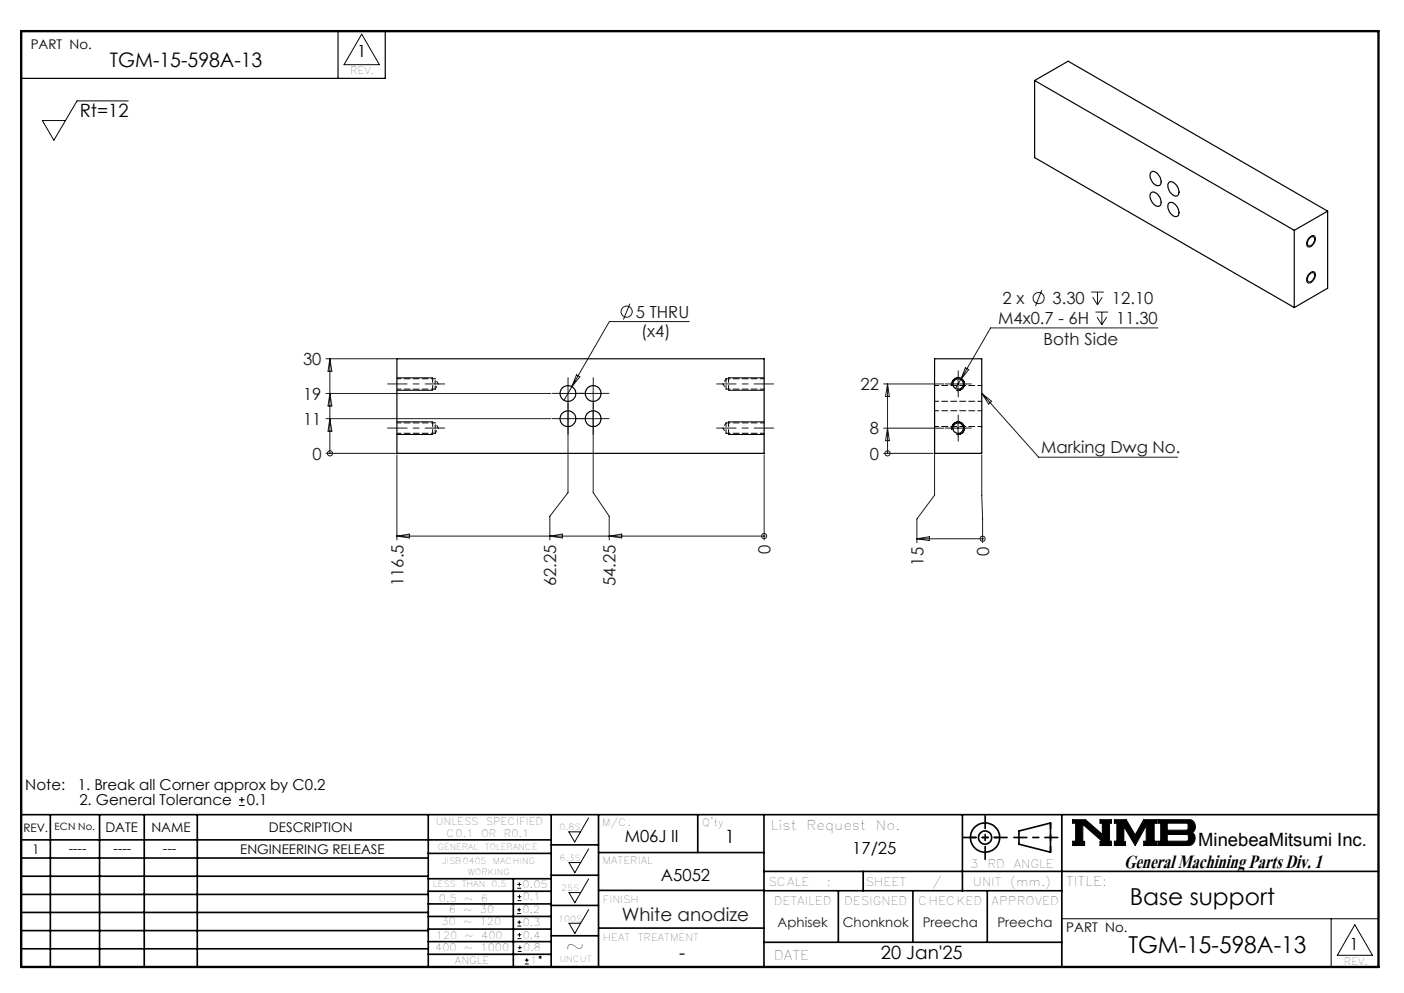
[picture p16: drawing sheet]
<svg xmlns="http://www.w3.org/2000/svg" width="297mm" height="210mm" viewBox="0 0 297 210" stroke-linecap="round" stroke-linejoin="round" font-family="sans-serif">
<defs><g id="words">
<text font-size="6.2" x="237.8" y="183.6">General Machining Parts Div. 1</text>
<g font-size="4.9">
<text x="239" y="191.4">Base support</text>
<text x="119.6" y="201.8">~</text>
<text x="238.7" y="201.5">TGM-15-598A-13</text>
</g>
<text font-size="4.2" x="23.2" y="14.3">TGM-15-598A-13</text>
<g font-size="3.9">
<text x="16.9" y="24.6">Rt=12</text>
<text x="153.3" y="178.4">1</text>
<text x="253.5" y="178.9">MinebeaMitsumi Inc.</text>
<text x="143.7" y="202.9">-</text>
<text x="186.3" y="202.9">20 Jan'25</text>
</g>
<text font-size="3.9" fill="#191924" x="131.5" y="194.9">White anodize</text>
<g font-size="3.5">
<text x="75.6" y="12.1">1</text>
<text x="132.1" y="178.2">M06J II</text>
<text x="180.3" y="180.5">17/25</text>
<text x="139.8" y="186.3">A5052</text>
<text x="285.5" y="200.9">1</text>
</g>
<g font-size="3.5" fill="#191924">
<text x="212.1" y="64.4">2 x</text>
<text x="222.6" y="64.4">3.30</text>
<text x="235.2" y="64.4">12.10</text>
<text x="134.5" y="67.2">5 THRU</text>
<text x="135.6" y="71.2">(x4)</text>
<text x="211.1" y="68.6">M4x0.7 - 6H</text>
<text x="236.1" y="68.6">11.30</text>
<text x="64.1" y="77.2">30</text>
<text x="220.7" y="73">Both Side</text>
<text x="182.1" y="82.5">22</text>
<text x="64.1" y="89.9">11</text>
<text x="64.1" y="84.5">19</text>
<text x="184" y="91.9">8</text>
<text x="220.2" y="95.9">Marking Dwg No.</text>
<text x="66.1" y="97.2">0</text>
<text x="184" y="97.2">0</text>
<text x="163" y="117.1" transform="rotate(-90 163 117.1)">0</text>
<text x="195.3" y="119.6" transform="rotate(-90 195.3 119.6)">15</text>
<text x="209.2" y="117.7" transform="rotate(-90 209.2 117.7)">0</text>
<text x="85.3" y="123.9" transform="rotate(-90 85.3 123.9)">116.5</text>
<text x="117.7" y="123.9" transform="rotate(-90 117.7 123.9)">62.25</text>
<text x="130.2" y="123.9" transform="rotate(-90 130.2 123.9)">54.25</text>
</g>
<g font-size="3.2">
<text x="5.4" y="167.2">Note:</text>
<text x="16.4" y="167.2">1. Break all Corner approx by C0.2</text>
<text x="16.8" y="170.3">2. General Tolerance</text>
<text x="52.2" y="170.3">0.1</text>
</g>
<g font-size="2.8">
<text x="6.5" y="10.4">PART No.</text>
<text x="22.3" y="175.9">DATE</text>
<text x="32" y="175.9">NAME</text>
<text x="56.9" y="175.9">DESCRIPTION</text>
<text x="163.1" y="175.4">List</text>
<text x="170.6" y="175.4">Request</text>
<text x="185.3" y="175.4">No.</text>
<text x="6.8" y="180.6">1</text>
<text x="14.5" y="180.3">----</text>
<text x="24" y="180.3">----</text>
<text x="34.5" y="180.3">---</text>
<text x="50.8" y="180.7">ENGINEERING RELEASE</text>
<text x="225.5" y="187.3">TITLE:</text>
<text x="225.6" y="197.2">PART No.</text>
<text x="163.7" y="203">DATE</text>
</g>
<g font-size="2.8" fill="#191924">
<text x="164.5" y="196.1">Aphisek</text>
<text x="178.3" y="196.1">Chonknok</text>
<text x="195.2" y="196.1">Preecha</text>
<text x="211" y="196.1">Preecha</text>
</g>
<g font-size="2.5">
<text x="4.9" y="175.9">REV.</text>
<text x="205.2" y="183.6">3</text>
<text x="208.9" y="183.6">RD</text>
<text x="214.4" y="183.6">ANGLE</text>
<text x="162.5" y="187.3">SCALE</text>
<text x="163.7" y="191.5">DETAILED</text>
<text x="174.9" y="187.3">:</text>
<text x="178.6" y="191.5">DESIGNED</text>
<text x="183.1" y="187.3">SHEET</text>
<text x="194.2" y="191.5">CHECKED</text>
<text x="197.2" y="187.3">/</text>
<text x="205.8" y="187.3">UNIT</text>
<text x="209.8" y="191.5">APPROVED</text>
<text x="213.7" y="187.3">(mm.)</text>
</g>
<g font-size="2.1">
<text x="74.1" y="15.7">REV.</text>
<text x="11.6" y="175.6">ECN No.</text>
<text x="92.2" y="174.5">UNLESS</text>
<text x="94.5" y="177.1">C0.1</text>
<text x="101.8" y="177.1">OR</text>
<text x="102.8" y="174.5">SPECIFIED</text>
<text x="106.6" y="177.1">R0.1</text>
<text x="127.3" y="174.7">M/C.</text>
<text x="148.6" y="174.8">Q'ty</text>
<text x="127.5" y="182.8">MATERIAL</text>
<text x="92.8" y="190.8">0.5</text>
<text x="98.2" y="190.8">~</text>
<text x="101.7" y="190.8">6</text>
<text x="110.6" y="187.8">0.05</text>
<text x="110.6" y="190.4">0.1</text>
<text x="127.6" y="190.9">FINISH</text>
<text x="93.4" y="195.7">30</text>
<text x="94.9" y="193">6</text>
<text x="98" y="195.7">~</text>
<text x="98" y="193">~</text>
<text x="101.5" y="195.7">120</text>
<text x="101.5" y="193">30</text>
<text x="110.5" y="193.2">0.2</text>
<text x="110.6" y="195.9">0.3</text>
<text x="92.1" y="201.1">400</text>
<text x="92.2" y="198.6">120</text>
<text x="96.2" y="203.9">ANGLE</text>
<text x="98.2" y="201.1">~</text>
<text x="98.3" y="198.6">~</text>
<text x="101.7" y="201.1">1000</text>
<text x="101.8" y="198.6">400</text>
<text x="110.6" y="198.5">0.4</text>
<text x="110.7" y="201.2">0.8</text>
<text x="112.1" y="203.9">1</text>
<text x="127.6" y="199">HEAT</text>
<text x="134.9" y="199">TREATMENT</text>
<text x="284.3" y="204.1">REV.</text>
</g>
<g font-size="1.8">
<text x="92.6" y="179.7">GENERAL</text>
<text x="102.5" y="179.7">TOLERANCE</text>
<text x="118.4" y="175.6">0.8S</text>
<text x="93.5" y="182.6">JISB0405</text>
<text x="99" y="185">WORKING</text>
<text x="104.3" y="182.6">MACHING</text>
<text x="118.4" y="182.1">6.3S</text>
<text x="91.6" y="187.6">LESS</text>
<text x="97.7" y="187.6">THAN</text>
<text x="104" y="187.6">0.5</text>
<text x="118.7" y="188.4">25S</text>
<text x="118.1" y="194.9">100S</text>
<text x="118.4" y="203.4">UNCUT</text>
</g>
</g></defs>
<g fill="none" stroke="#000" stroke-width=".21">
<path d="M76.5 7.2l3.8 6.5h-7.5zM27.1 21.3h-10.8l-4.9 8.4-2.4-4.2h4.9M277.1 57.7a.66 .66 0 0 1 .9-.2 .66 .66 0 0 1 .2 .9 1.4 1.4 0 0 1-1.6 1.4 1.59 1.59 0 0 1 .5-2.1zM277.1 50.1a.66 .66 0 0 1 .9-.2 .66 .66 0 0 1 .2 .9 1.4 1.4 0 0 1-1.6 1.3 1.59 1.59 0 0 1 .5-2zM84 79.9h7.5M154.1 79.9h7.5M84 82.5h7.5M84 89.2h7.5M84 91.9h7.5M154.1 82.5h7.5M154.1 89.2h7.5M154.1 91.9h7.5"/>
<path d="M201.4 81.6a1.33 1.33 0 0 1 1.2-1.7 1.33 1.33 0 0 1 1.4 1.4 1.33 1.33 0 0 1-1.6 1.2M201.4 90.9a1.33 1.33 0 0 1 1.1-1.7 1.33 1.33 0 0 1 1.5 1.4 1.33 1.33 0 0 1-1.6 1.2M50.6 170.3h1.2M50.6 169.1h1.2M51.2 168.5v1.2M120.3 175.9h2.5l-1.2 2.2zM124.5 173l-1.7 2.9M124.5 179.5l-1.7 2.9M226.9 173.3h2.7l3.6 3.2v-2.4h-.5v-.8h2.4v.8h-.4v3.8h.4v.9h-2.4v-.9h.5l-4.1-3.6v3.6h.3v.9h-2.5v-.9h.6v-3.8h-.6zM235.7 173.3h2.5l1.9 3.3 1.8-3.3h2.8v.8h-.5v3.8h.5v.9h-2.8v-.9h.6v-3.3l-2.4 4.2-2.4-4v3.2h.4v.8h-2.4v-.9h.6v-3.8h-.6zM244.9 173.3h6.6a1.47 1.47 0 0 1 1.3 1.2 1.47 1.47 0 0 1-.7 1.6 1.48 1.48 0 0 1 .7 1.6 1.48 1.48 0 0 1-1.4 1.1h-6.5v-.9h.6v-3.8h-.6zM246.9 174.1h4.1l.3 .2v1l-.3 .3h-4.1z"/>
<path d="M246.9 176.5h4.2l.3 .3v.8l-.4 .3h-4.1zM109.4 193.2h.8M109.4 192.4h.8M109.4 187.8h.8M109.4 187h.8M109.5 198.5h.8M109.5 197.7h.8M109.5 195.9h.8M109.5 195h.8M109.5 190.5h.8M109.5 189.6h.8M109.8 192v.8"/>
<path d="M109.9 194.7v.8M109.9 186.6v.8M109.9 189.2v.8M109.9 197.3v.8M110 200v.8M120.4 182.4h2.4l-1.2 2.2zM120.4 188.8h2.4l-1.2 2.1zM120.4 195.3h2.4l-1.2 2.1zM124.5 185.9l-1.7 2.9M124.5 192.4l-1.7 2.9M224.6 194.3h67M281.6 194.3v10.2"/>
<path d="M286.6 195.6l3.7 6.4h-7.4zM109.5 201.2h.8M109.5 200.4h.8M111 203.9h.8M111 203.1h.8M111.4 202.7v.8"/>
<circle cx="114.3" cy="202.5" r=".2"/>
</g>
<g fill="none" stroke="#000" stroke-width=".35">
<path d="M4.5 172.3h287.1M4.5 177.6h112.1M10.7 172.3v32.2M21.1 172.3v32.2M30.5 172.3v32.2M41.7 172.3v32.2M90.6 172.3v32.2M116.6 172.3v32.2M116.6 178.7h10M126.6 172.3v32.2M147.6 172.3v8M161.6 172.3v32.2"/>
<path d="M203.6 172.3v16.1M215.5 175.7l6.7-1.6v6.1l-6.7-1.7zM224.6 172.3v32.2M4.5 185.3h86.1M4.5 181.5h86.1M4.5 189.2h86.1M4.5 193h86.1M4.5 196.8h86.1M90.6 199.1h26M90.6 193.8h26M90.6 188.5h26M90.6 191.2h26"/>
<path d="M90.6 180.5h26M90.6 185.8h26M90.6 196.5h26M108.6 185.8v18.5M116.6 185.1h10M116.6 191.5h10M116.6 197.9h10M126.6 196.3h35M126.6 188.3h35M126.6 180.3h35M161.6 184.3h130M161.6 199.3h63"/>
<path d="M161.6 188.4h63M177.3 188.4v10.9M182.6 184.3v4.1M193.1 188.4v10.9M208.8 188.4v10.9M4.5 200.7h86.1M90.6 201.8h26"/>
<circle cx="208.4" cy="177.1" r="3.1"/>
<circle cx="208.4" cy="177.1" r="1.4"/>
</g>
<path d="M4.5 6.6h287.1" fill="none" stroke="#000" stroke-width=".21" stroke-dasharray="6.3 1.3 1.3 1.3" stroke-dashoffset="1.9"/>
<g fill="none" stroke="#000" stroke-width=".25">
<path d="M71.5 6.6v10M81.5 6.6v10h-77M218.9 17v16.3l54.9 31.7M218.9 17l54.9 31.7M218.9 17l7.1-4.1 54.8 31.8M243.5 36.5a.98 .98 0 0 1 1.5 .4 1.78 1.78 0 0 1 .3 2.3 1.72 1.72 0 0 1-2-1.6v-.7zM247.3 38.5a1.72 1.72 0 0 1 2 1.6 .85 .85 0 0 1-.2 1.3 .85 .85 0 0 1-1.2-.3 1.99 1.99 0 0 1-.6-2.6zM243.6 40.7a1.9 1.9 0 0 1 2 2.1 .8 .8 0 0 1-.5 .9 .8 .8 0 0 1-1-.5 2.08 2.08 0 0 1-.6-2.4zM247.2 43a1.31 1.31 0 0 1 1.9 .9 1.3 1.3 0 0 1-.2 1.9 2.07 2.07 0 0 1-1.7-2.8zM273.8 48.7v16.3M276.9 58.1a.63 .63 0 0 1 .9-.4 .63 .63 0 0 1 .2 1 1 1 0 0 1-1.3 .8l-.2-.5zM276.9 50.5a.63 .63 0 0 1 .9-.4 .63 .63 0 0 1 .2 .9 1 1 0 0 1-1.3 .9l-.2-.5z"/>
<path d="M280.8 44.7l-7 4M280.8 44.7v16.3l-7 4M84 75.9h77.6v20h-77.6zM197.7 75.9h10v20h-10z"/>
<circle cx="120.1" cy="88.6" r="1.67"/>
<circle cx="120.1" cy="83.2" r="1.67"/>
<circle cx="125.5" cy="88.6" r="1.67"/>
<circle cx="125.5" cy="83.2" r="1.67"/>
<circle cx="202.7" cy="90.5" r="1.1"/>
<circle cx="202.7" cy="81.2" r="1.1"/>
</g>
<path d="M205.3 177.1h6.2M222.2 174v6.2" fill="none" stroke="#000" stroke-width=".35" stroke-dasharray="15.2 1.3 1.3 1.3" stroke-dashoffset="14.1"/>
<path d="M203.8 177.1h9.2M208.4 172.5v9.2M214.5 177.1h9.3" fill="none" stroke="#000" stroke-width=".35" stroke-dasharray="15.2 1.3 1.3 1.3" stroke-dashoffset="12.5"/>
<path d="M4.5 6.6h287.1v197.9h-287.1z" fill="none" stroke="#000" stroke-width=".5"/>
<path d="M226.9 173.3v.8h.6v3.8h-.6v.9h2.5v-.9h-.3v-3.6l4.1 3.6h-.5v.9h2.4v-.9h-.4v-3.8h.4v-.8h-2.4v.8h.5v2.4l-3.6-3.2zM235.7 173.3v.8h.6v3.8h-.6v.9h2.4v-.8h-.4v-3.2l2.4 4 2.4-4.2v3.3h-.6v.9h2.8v-.9h-.5v-3.8h.5v-.8h-2.8l-1.8 3.3-1.9-3.3zM246.9 176.5h4.2l.3 .2v1l-.3 .2h-4.2zM244.9 173.3v.8h.6v3.8h-.6v.9h6.9l.7-.5 .3-.9-.1-.7-.6-.6a1.48 1.48 0 0 0 .7-1.6 1.48 1.48 0 0 0-1.3-1.2zM246.9 174.1h4.1l.3 .2v1.1l-.2 .2h-4.2z" fill-rule="evenodd" fill="#000"/>
<g fill="none" stroke="#191924" stroke-width=".21">
<path d="M69 75.9h14.7M69.8 75.9v20M69.8 75.9l.4 2.6h-.8zM122 79.3l.7 .4-1.7 2.1zM133.2 64.2l-1.3 3.4M145.8 68h-16.9l-7.9 13.8M202.7 79.5v3.4M204.2 77.8l.7 .4-1.7 2zM220.4 61.4l-1.4 3.3M230.8 61.8h2.7M231.1 62.9l1.1 1.6M231.7 66h2.7"/>
<path d="M232.1 67.1l1 1.6M232.2 61.8v2.7M233.1 66v2.7M233.2 62.9l-1 1.6M234.1 67.1l-1 1.6M244.9 69.3h-35.4l-6.3 10.9M69 95.9h14.7M69 88.5h47.5M69 83.2h47.5M69.8 88.5l.4 2.7h-.8zM69.8 83.2l.4 2.7h-.8zM69.8 95.9h.1"/>
<path d="M84 96.2v18M118.5 88.5h3.3M118.5 83.2h3.3M120.2 81.6v3.3M120.2 86.8v17.4l-3.9 5v5M121 81.8l-1.7 2.9M123.8 88.5h3.3M123.8 83.2h3.3M125.5 86.8v17.4l3.4 5v5M125.5 81.6v3.3M161.6 96.2v18M186.9 95.9h10.5"/>
<path d="M186.9 90.5h12.7M186.9 81.2h12.7M187.7 95.9h.1M187.7 81.2v14.7M187.7 90.5l.4 2.7h-.8zM187.7 81.2l.4 2.6h-.8zM197.7 87.2v17.5l-3.7 5v5.1M201 90.5h3.4M201 81.2h3.4M202.7 88.9v3.3M203.2 80.2l-1.1 2M207.7 96.2l.2 18.6"/>
<path d="M207.7 83.2l12 13.5h29.4M207.7 83.2l2.1 1.7-.7 .5zM84 113.4h77.6M84 113.4l2.6-.4v.8zM116.3 113.4l2.7-.4v.8zM128.9 113.4l2.6-.4v.8zM161.6 113.4h.1M194 113.9h13.9M194 113.9l2.6-.4v.8zM207.9 113.9h.1"/>
<circle cx="132.6" cy="65.9" r="1.17"/>
<circle cx="219.7" cy="63" r="1.18"/>
<circle cx="69.8" cy="95.9" r=".54"/>
<circle cx="187.7" cy="95.9" r=".54"/>
<circle cx="161.6" cy="113.3" r=".54"/>
<circle cx="207.9" cy="113.9" r=".55"/>
</g>
<path d="M82 81.2h12.1M82 90.5h12.1M151.6 81.2h12.1M163.7 90.5h-12.1" fill="none" stroke="#191924" stroke-width=".21" stroke-dasharray="15.2 1.3 1.3 1.3" stroke-dashoffset="11.1"/>
<g fill="none" stroke="#191924" stroke-width=".21" stroke-dasharray="15.2 1.3 1.3 1.3">
<path d="M202.7 79.5v-1.1M118.5 83.2h-1.7M118.5 88.5h-1.7M120.2 81.5v-1.6M120.2 84.9v1.6M120.2 86.9v-1.7M120.2 90.2v1.7M121.8 83.2h1.7M121.8 88.5h1.7M123.8 83.2h-1.6M123.8 88.5h-1.6M125.5 81.5v-1.6"/>
<path d="M125.5 84.9v1.6M125.5 86.9v-1.7M125.5 90.2v1.7M127.2 83.2h1.6M127.2 88.5h1.6M201 81.2h-1.1M201 90.5h-1.1M202.7 82.9v1.1M202.7 88.9v-1.1M202.7 92.2v1.1M204.4 81.2h1.1M204.4 90.5h1.1"/>
</g>
<path d="M154.1 79.9v2.6M91.5 82.5v-2.6M91.5 91.9v-2.7M154.1 89.2v2.7" fill="none" stroke="#000" stroke-width=".21" stroke-dasharray="1.3 .6" stroke-dashoffset=".3"/>
<path d="M92.1 81.2v-1.1M92.1 82.3v-1.1M92.1 90.5v-1.1M92.1 91.6v-1.1M153.6 80.1v2.2M153.6 89.4v2.2" fill="none" stroke="#000" stroke-width=".21" stroke-dasharray="1.3 .6" stroke-dashoffset=".5"/>
<path d="M84 82.3h8.1M84 91.6h8.1M92.1 80.1h-8.1M92.1 89.4h-8.1M153.6 82.3h8.1M153.6 91.6h8.1M161.7 80.1h-8.1M161.7 89.4h-8.1M197.7 84.9h10M197.7 90.2h10M207.7 81.5h-10M207.7 86.9h-10" fill="none" stroke="#000" stroke-width=".21" stroke-dasharray="1.3 .6" stroke-dashoffset=".4"/>
<path d="M92.1 91.6l.6-1.1M92.1 82.3l.6-1.1M92.7 90.5l-.6-1.1M92.7 81.2l-.6-1.1M152.9 90.5l.7 1.1M152.9 81.2l.7 1.1M153.6 89.4l-.7 1.1M153.6 80.1l-.7 1.1" fill="none" stroke="#000" stroke-width=".21" stroke-dasharray="1.3 .6" stroke-dashoffset=".6"/>
<use href="#words"/>
</svg>
